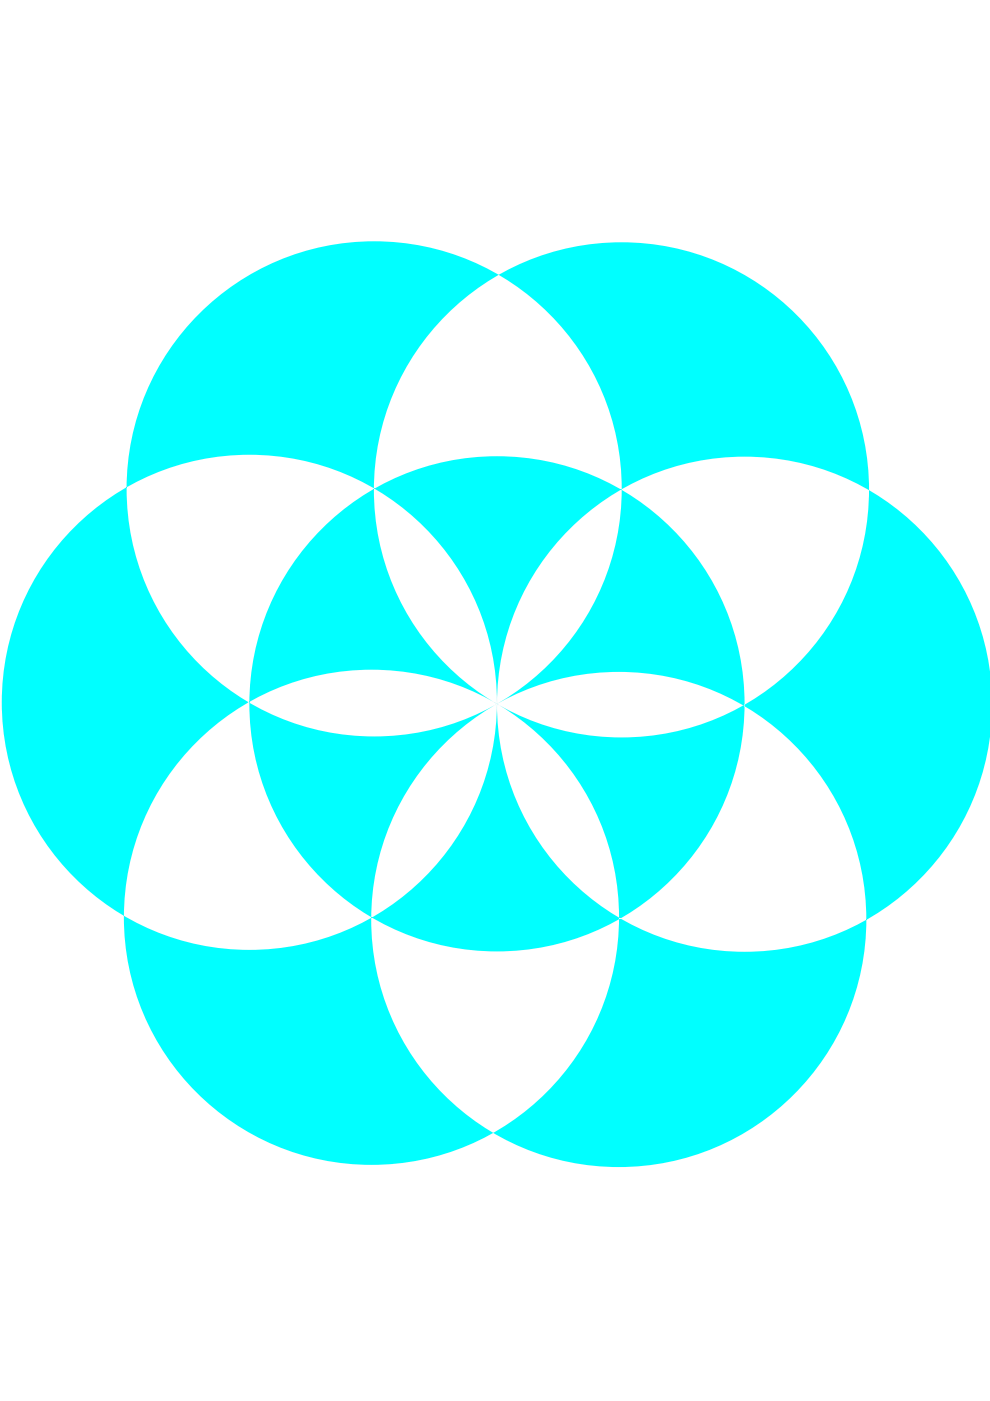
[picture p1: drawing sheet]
<svg xmlns="http://www.w3.org/2000/svg" width="210mm" height="297mm" viewBox="0 0 210 297" stroke-linecap="round" stroke-linejoin="round" font-family="sans-serif">
<g fill="#000">
<path d="M26.8 103.7a52.5 52.5 0 0 1 105 0 52.5 52.5 0 0 1-105 0zM26.8 103.7a52.5 52.5 0 0 0 105 0 52.5 52.5 0 0 0-105 0z"/>
<path d="M79.3 103.9a52.5 52.5 0 0 1 105 0 52.5 52.5 0 0 1-105 0zM79.3 103.9a52.5 52.5 0 0 0 105 0 52.5 52.5 0 0 0-105 0z"/>
<path d="M.4 148.9a52.5 52.5 0 0 1 105 0 52.5 52.5 0 0 1-105 0zM.4 148.9a52.5 52.5 0 0 0 105 0 52.5 52.5 0 0 0-105 0z"/>
<path d="M52.9 149.2a52.5 52.5 0 0 1 105 0 52.5 52.5 0 0 1-105 0zM52.9 149.2a52.5 52.5 0 0 0 105 0 52.5 52.5 0 0 0-105 0z"/>
<path d="M120.8 112.2a52.5 52.5 0 0 1 53.8-12.6 52.5 52.5 0 0 1 35.3 42.6v14.3a52.5 52.5 0 0 1-75.4 39.9 52.5 52.5 0 0 1-13.7-84.2zM120.8 112.2a52.5 52.5 0 0 0 13.7 84.2 52.5 52.5 0 0 0 75.4-39.9v-14.3a52.5 52.5 0 0 0-35.3-42.6 52.5 52.5 0 0 0-53.8 12.6z"/>
<path d="M26.3 194.5a52.5 52.5 0 0 1 105 0 52.5 52.5 0 0 1-105 0zM26.3 194.5a52.5 52.5 0 0 0 105 0 52.5 52.5 0 0 0-105 0z"/>
<path d="M78.7 195a52.5 52.5 0 0 1 105 0 52.5 52.5 0 0 1-105 0zM78.7 195a52.5 52.5 0 0 0 105 0 52.5 52.5 0 0 0-105 0z"/>
</g>
<path d="M52.9 149.2a52.5 52.5 0 0 1 105 0 52.5 52.5 0 0 1-105 0zM120.7 112.2a52.5 52.5 0 0 1 53.9-12.7 52.5 52.5 0 0 1 35.3 42.7l.1 10.7a40.3 40.3 0 0 1-2.5 13.7 52.5 52.5 0 0 1-77.5 27.2 52.5 52.5 0 0 1-9.3-81.6zM79.3 103.9a52.5 52.5 0 0 1 105 0 52.5 52.5 0 0 1-105 0zM26.8 103.7a52.5 52.5 0 0 1 105 0 52.5 52.5 0 0 1-105 0zM.4 148.9a52.5 52.5 0 0 1 105 0 52.5 52.5 0 0 1-105 0zM26.3 194.5a52.5 52.5 0 0 1 105 0 52.5 52.5 0 0 1-105 0zM78.7 194.9a52.5 52.5 0 0 1 105 0 52.5 52.5 0 0 1-105 0z" fill-rule="evenodd" fill="#0ff"/>
</svg>
